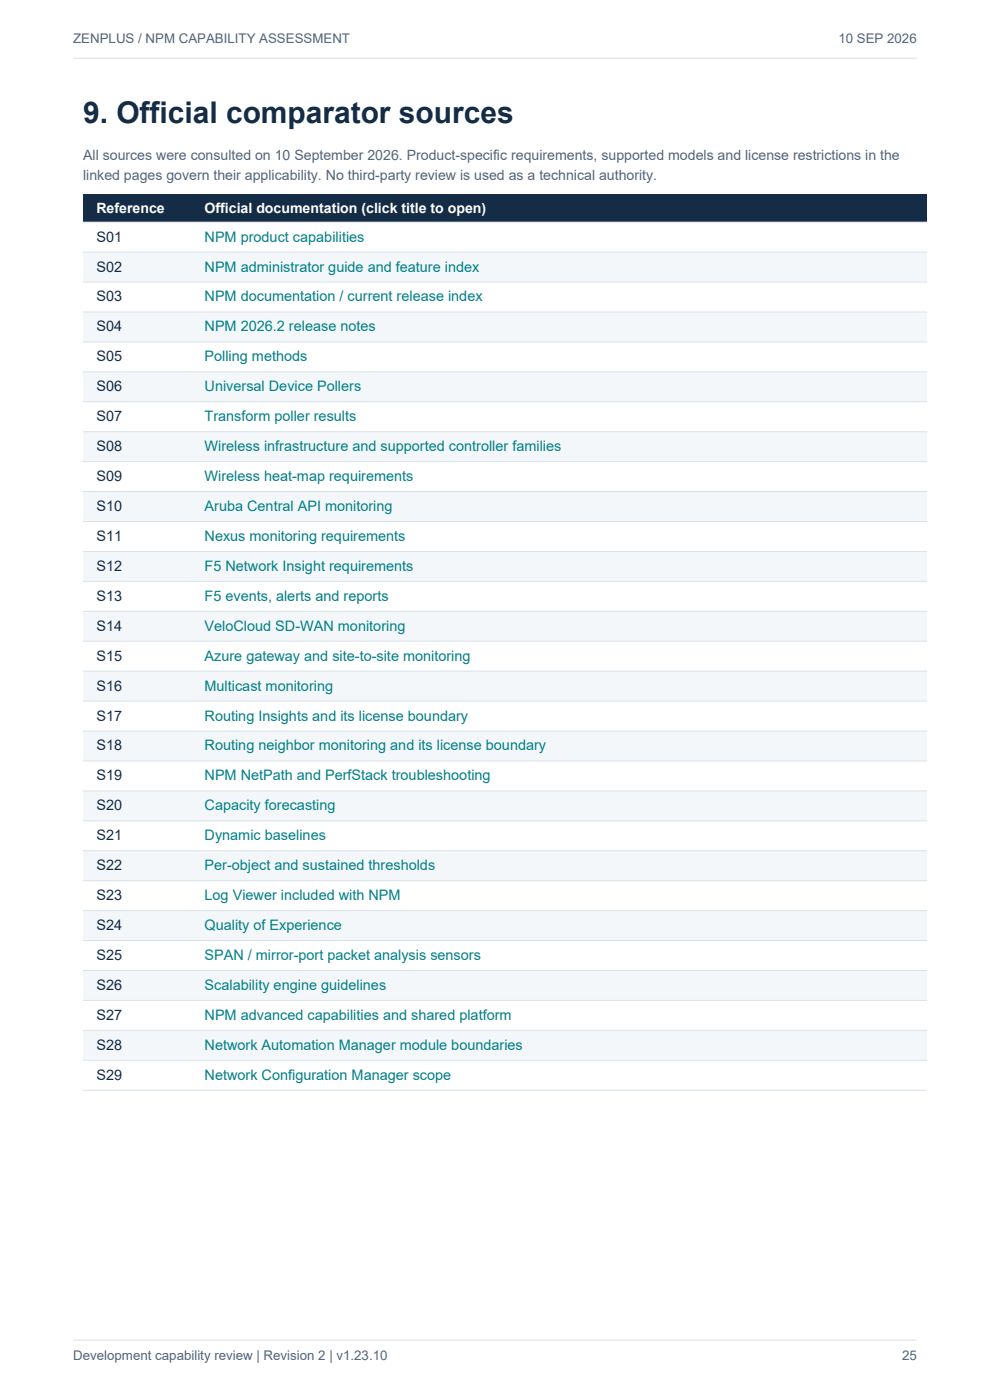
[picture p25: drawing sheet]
<svg xmlns="http://www.w3.org/2000/svg" width="210mm" height="297mm" viewBox="0 0 210 297" stroke-linecap="round" stroke-linejoin="round" font-family="sans-serif">
<defs><g id="words">
<text font-size="6.3" fill="#142c46" x="17.6" y="26.1">9. Official comparator sources</text>
<g font-size="3.1" fill="#142c46">
<text x="20.5" y="51.3">S01</text>
<text x="20.5" y="57.6">S02</text>
<text x="20.5" y="64">S03</text>
<text x="20.5" y="70.3">S04</text>
<text x="20.5" y="76.7">S05</text>
<text x="20.5" y="83">S06</text>
<text x="20.5" y="89.4">S07</text>
<text x="20.5" y="95.7">S08</text>
<text x="20.5" y="102.1">S09</text>
<text x="20.5" y="108.4">S10</text>
<text x="20.5" y="114.8">S11</text>
<text x="20.5" y="121.1">S12</text>
<text x="20.5" y="127.5">S13</text>
<text x="20.5" y="133.8">S14</text>
<text x="20.5" y="140.2">S15</text>
<text x="20.5" y="146.5">S16</text>
<text x="20.5" y="152.9">S17</text>
<text x="20.5" y="159.2">S18</text>
<text x="20.5" y="165.6">S19</text>
<text x="20.5" y="171.9">S20</text>
<text x="20.5" y="178.3">S21</text>
<text x="20.5" y="184.6">S22</text>
<text x="20.5" y="191">S23</text>
<text x="20.5" y="197.3">S24</text>
<text x="20.5" y="203.7">S25</text>
<text x="20.5" y="210">S26</text>
<text x="20.5" y="216.4">S27</text>
<text x="20.5" y="222.7">S28</text>
<text x="20.5" y="229.1">S29</text>
</g>
<g font-size="3.1" fill="#007f86">
<text x="43.4" y="51.3">NPM product capabilities</text>
<text x="43.4" y="57.6">NPM administrator guide and feature index</text>
<text x="43.4" y="64">NPM documentation / current release index</text>
<text x="43.4" y="70.3">NPM 2026.2 release notes</text>
<text x="43.4" y="76.7">Polling methods</text>
<text x="43.4" y="83">Universal Device Pollers</text>
<text x="43.4" y="89.4">Transform poller results</text>
<text x="43.4" y="95.7">Wireless infrastructure and supported controller families</text>
<text x="43.4" y="102.1">Wireless heat-map requirements</text>
<text x="43.4" y="108.4">Aruba Central API monitoring</text>
<text x="43.4" y="114.8">Nexus monitoring requirements</text>
<text x="43.4" y="121.1">F5 Network Insight requirements</text>
<text x="43.4" y="127.5">F5 events, alerts and reports</text>
<text x="43.4" y="133.8">VeloCloud SD-WAN monitoring</text>
<text x="43.4" y="140.2">Azure gateway and site-to-site monitoring</text>
<text x="43.4" y="146.5">Multicast monitoring</text>
<text x="43.4" y="152.9">Routing Insights and its license boundary</text>
<text x="43.4" y="159.2">Routing neighbor monitoring and its license boundary</text>
<text x="43.4" y="165.6">NPM NetPath and PerfStack troubleshooting</text>
<text x="43.4" y="171.9">Capacity forecasting</text>
<text x="43.4" y="178.3">Dynamic baselines</text>
<text x="43.4" y="184.6">Per-object and sustained thresholds</text>
<text x="43.4" y="191">Log Viewer included with NPM</text>
<text x="43.4" y="197.3">Quality of Experience</text>
<text x="43.4" y="203.7">SPAN / mirror-port packet analysis sensors</text>
<text x="43.4" y="210">Scalability engine guidelines</text>
<text x="43.4" y="216.4">NPM advanced capabilities and shared platform</text>
<text x="43.4" y="222.7">Network Automation Manager module boundaries</text>
<text x="43.4" y="229.1">Network Configuration Manager scope</text>
</g>
<g font-size="3" fill="#536478">
<text x="17.6" y="34">All sources were consulted on 10 September 2026. Product-specific requirements, supported models and license restrictions in the</text>
<text x="17.6" y="38.2">linked pages govern their applicability. No third-party review is used as a technical authority.</text>
</g>
<g font-size="3" fill="#fff">
<text x="20.5" y="45.2">Reference</text>
<text x="43.4" y="45.2">Official documentation (click title to open)</text>
</g>
<g font-size="2.8" fill="#536478">
<text x="15.5" y="9.2">ZENPLUS / NPM CAPABILITY ASSESSMENT</text>
<text x="177.8" y="9.2">10 SEP 2026</text>
<text x="15.5" y="288.5">Development capability review | Revision 2 | v1.23.10</text>
<text x="191.3" y="288.5">25</text>
</g>
</g></defs>
<path d="M15.5 12.3h179M15.5 284.3h179" fill="none" stroke="#d9e2e9" stroke-width=".21"/>
<path d="M17.6 41.1h179v6h-179z" fill-rule="evenodd" fill="#142c46"/>
<path d="M17.6 47.1h179v6.4h-179z" fill-rule="evenodd" fill="#fff"/>
<path d="M17.6 53.5h179v6.3h-179z" fill-rule="evenodd" fill="#f4f7fa"/>
<path d="M17.6 59.8h179v6.4h-179z" fill-rule="evenodd" fill="#fff"/>
<path d="M17.6 66.2h179v6.3h-179z" fill-rule="evenodd" fill="#f4f7fa"/>
<path d="M17.6 72.5h179v6.4h-179z" fill-rule="evenodd" fill="#fff"/>
<path d="M17.6 78.9h179v6.3h-179z" fill-rule="evenodd" fill="#f4f7fa"/>
<path d="M17.6 85.2h179v6.4h-179z" fill-rule="evenodd" fill="#fff"/>
<path d="M17.6 91.6h179v6.3h-179z" fill-rule="evenodd" fill="#f4f7fa"/>
<path d="M17.6 97.9h179v6.4h-179z" fill-rule="evenodd" fill="#fff"/>
<path d="M17.6 104.3h179v6.3h-179z" fill-rule="evenodd" fill="#f4f7fa"/>
<path d="M17.6 110.6h179v6.4h-179z" fill-rule="evenodd" fill="#fff"/>
<path d="M17.6 117h179v6.3h-179z" fill-rule="evenodd" fill="#f4f7fa"/>
<path d="M17.6 123.3h179v6.4h-179z" fill-rule="evenodd" fill="#fff"/>
<path d="M17.6 129.7h179v6.3h-179z" fill-rule="evenodd" fill="#f4f7fa"/>
<path d="M17.6 136h179v6.4h-179z" fill-rule="evenodd" fill="#fff"/>
<path d="M17.6 142.4h179v6.3h-179z" fill-rule="evenodd" fill="#f4f7fa"/>
<path d="M17.6 148.7h179v6.4h-179z" fill-rule="evenodd" fill="#fff"/>
<path d="M17.6 155.1h179v6.3h-179z" fill-rule="evenodd" fill="#f4f7fa"/>
<path d="M17.6 161.4h179v6.4h-179z" fill-rule="evenodd" fill="#fff"/>
<path d="M17.6 167.8h179v6.3h-179z" fill-rule="evenodd" fill="#f4f7fa"/>
<path d="M17.6 174.1h179v6.4h-179z" fill-rule="evenodd" fill="#fff"/>
<path d="M17.6 180.5h179v6.3h-179z" fill-rule="evenodd" fill="#f4f7fa"/>
<path d="M17.6 186.8h179v6.4h-179z" fill-rule="evenodd" fill="#fff"/>
<path d="M17.6 193.2h179v6.3h-179z" fill-rule="evenodd" fill="#f4f7fa"/>
<path d="M17.6 199.5h179v6.4h-179z" fill-rule="evenodd" fill="#fff"/>
<path d="M17.6 205.9h179v6.3h-179z" fill-rule="evenodd" fill="#f4f7fa"/>
<path d="M17.6 212.2h179v6.4h-179z" fill-rule="evenodd" fill="#fff"/>
<path d="M17.6 218.6h179v6.3h-179z" fill-rule="evenodd" fill="#f4f7fa"/>
<path d="M17.6 224.9h179v6.4h-179z" fill-rule="evenodd" fill="#fff"/>
<g fill="none" stroke="#d9e2e9" stroke-width=".21">
<path d="M17.6 47.1h179M17.6 53.5h179M17.6 59.8h179M17.6 66.2h179M17.6 72.5h179M17.6 78.9h179M17.6 85.2h179M17.6 91.6h179M17.6 97.9h179M17.6 104.3h179M17.6 110.6h179M17.6 117h179"/>
<path d="M17.6 123.3h179M17.6 129.7h179M17.6 136h179M17.6 142.4h179M17.6 148.7h179M17.6 155.1h179M17.6 161.4h179M17.6 167.8h179M17.6 174.1h179M17.6 180.5h179M17.6 186.8h179M17.6 193.2h179"/>
<path d="M17.6 199.5h179M17.6 205.9h179M17.6 212.2h179M17.6 218.6h179M17.6 224.9h179M17.6 231.3h179"/>
</g>
<use href="#words"/>
</svg>
